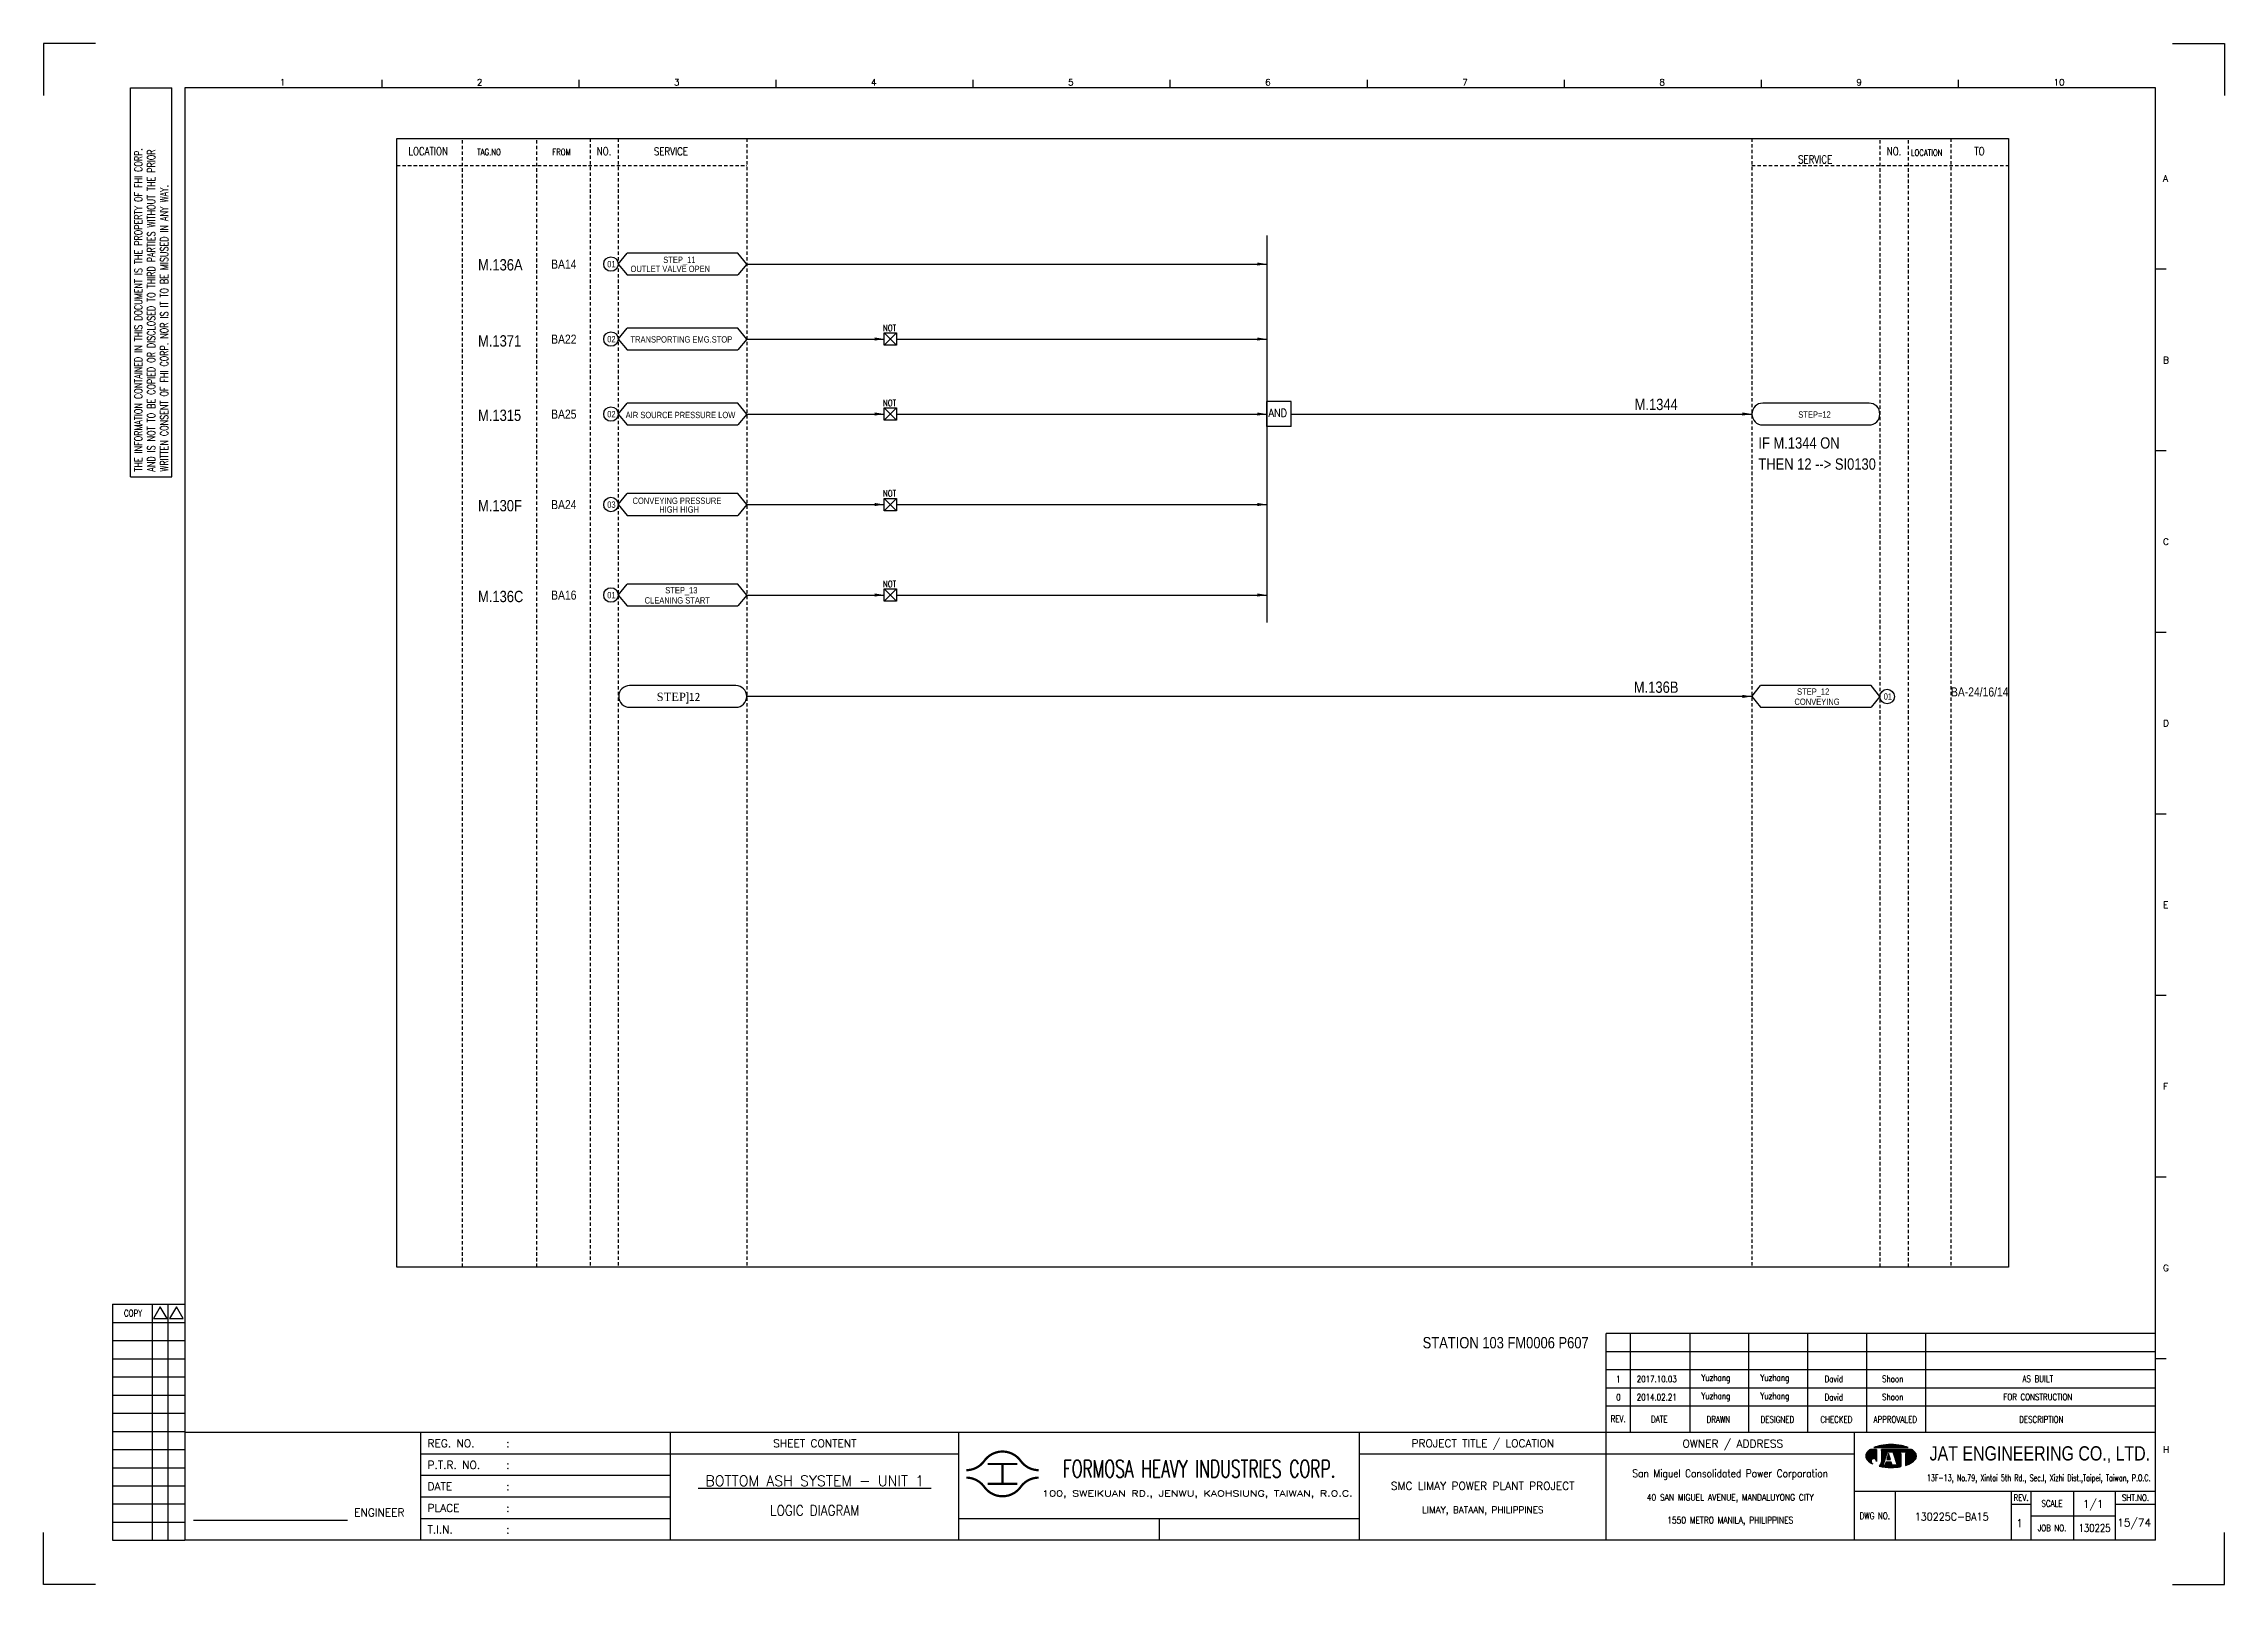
# Model space of a CAD drawing. Extents: x 1798 to 2764, y 430 to 1112.
import ezdxf
from ezdxf.enums import TextEntityAlignment as Align

# ---------------------------------------------------------------- set-up
doc = ezdxf.new("R2010")
doc.units = 0
doc.header["$MEASUREMENT"] = 0
doc.linetypes.add('HIDDEN', pattern=[4, 1.5, -1, 1.5])
doc.layers.get('0').update_dxf_attribs({"linetype": 'CONTINUOUS'})
doc.layers.get('DEFPOINTS').update_dxf_attribs({"linetype": 'CONTINUOUS'})
for name, color, linetype in [('B_DIM', 7, 'CONTINUOUS'), ('CON', 4, 'CONTINUOUS'), ('DCS', 7, 'CONTINUOUS'), ('DIM', 3, 'CONTINUOUS'), ('HID', 2, 'HIDDEN'), ('T', 2, 'CONTINUOUS'), ('TEXT', 7, 'CONTINUOUS'), ('圖框CON', 4, 'CONTINUOUS'), ('圖框DIM', 3, 'CONTINUOUS'), ('框線', 6, 'CONTINUOUS')]:
    doc.layers.add(name, color=color, linetype=linetype)
doc.styles.add('AEH', font='simplex', dxfattribs={"width": 0.8, "bigfont": 'ae'})
doc.styles.add('DAYUKP', font='complex', dxfattribs={"bigfont": 'DAYUKP.SHX'})
doc.styles.add('E2', font='simplex.shx', dxfattribs={"height": 2})
doc.styles.add('E3', font='simplex.shx', dxfattribs={"height": 3})
doc.styles.add('E4', font='simplex.shx', dxfattribs={"height": 4})
doc.styles.add('ROMANS', font='romans', dxfattribs={"width": 0.8})
doc.styles.add('style3', font='ARIALN.TTF')
doc.styles.add('WMF-Arial0', font='arial.ttf')

msp = doc.modelspace()

# ---------------------------------------------------------------- texts
at = {"layer": 'CON', "style": 'ROMANS', "width": 0.8}
for s, p in [('LOCATION', (1968.33, 1064.44)), ('NO.', (2046.22, 1064.44)), ('SERVICE', (2075.87, 1064.37)), ('SERVICE', (2582.69, 1060.81)), ('NO.', (2617.65, 1064.44)), ('TO', (2655.45, 1064.44))]:
    msp.add_text(s, height=3.5, dxfattribs=at).set_placement(p, align=Align.MIDDLE)
at = {"layer": 'CON', "style": 'ROMANS'}
for s, height, width, p in [('TAG.NO', 2.8, 0.8, (1990.06, 1061.79)), ('FROM', 2.8, 0.8, (2023.32, 1061.79)), ('LOCATION', 2.8, 0.8, (2625.08, 1061.54)), ('NOT', 2.8, 0.8, (2169.83, 983.94)), ('NOT', 2.8, 0.8, (2169.83, 950.74)), ('AND', 3.5, 0.9, (2340.56, 945.73)), ('NOT', 2.8, 0.8, (2169.83, 910.67)), ('NOT', 2.8, 0.8, (2169.83, 870.6))]:
    msp.add_text(s, height=height, dxfattribs=dict(at, width=width)).set_placement(p, align=Align.BOTTOM_LEFT)
at = {"layer": 'CON', "style": 'style3'}
for s, p in [('BA14', (2022.81, 1014.42)), ('BA22', (2022.81, 981.21)), ('BA25', (2022.81, 948)), ('BA24', (2022.81, 907.93)), ('BA16', (2022.81, 867.86))]:
    msp.add_text(s, height=4, dxfattribs=at).set_placement(p, align=Align.MIDDLE_LEFT)
for s, p in [('01', (2047.64, 1012.19)), ('STEP_11', (2072.46, 1014.1)), ('OUTLET VALVE OPEN', (2057.96, 1010.09)), ('02', (2047.64, 978.98)), ('TRANSPORTING EMG.STOP', (2057.96, 978.85)), ('02', (2047.64, 945.77)), ('AIR SOURCE PRESSURE LOW', (2055.82, 945.39)), ('STEP=12', (2575.21, 945.58)), ('03', (2047.64, 905.7)), ('CONVEYING PRESSURE ', (2058.87, 907.42)), ('HIGH HIGH', (2070.7, 903.54)), ('STEP_13', (2073.34, 867.78)), ('01', (2047.64, 865.63)), (' CLEANING START', (2063.28, 863.3)), ('CONVEYING', (2573.51, 818.41)), ('STEP_12', (2574.67, 822.89)), ('01', (2613.04, 820.74))]:
    msp.add_text(s, height=2.8, dxfattribs=at).set_placement(p, align=Align.BOTTOM_LEFT)
msp.add_text('BA-24/16/14', height=4, dxfattribs=at).set_placement((2642.85, 822.99))
at = {"layer": 'CON', "insert": (2069.54, 824.65), "char_height": 3.675, "width": 27.16, "attachment_point": 1, "style": 'style3'}
msp.add_mtext('{\\f@Batang|b0|i0|c0|p18;STEP\\fUniversalMath1 BT|b0|i0|c2|p16;]\\f細明體|b0|i0|c136|p49;12}', dxfattribs=at)
at = {"layer": 'DCS', "linetype": 'ByBlock', "style": 'style3'}
for s, p in [('M.136A', (1990.43, 1011.63)), ('M.1371', (1990.43, 977.94)), ('M.1315', (1990.43, 944.99)), ('M.1344', (2502.73, 949.81)), ('IF M.1344 ON', (2557.54, 932.73)), ('THEN 12 --> SI0130', (2557.54, 923.4)), ('M.130F', (1990.43, 904.98)), ('M.136C', (1990.43, 864.76)), ('M.136B', (2502.38, 824.6)), ('STATION 103 FM0006 P607', (2408.84, 534.33))]:
    msp.add_text(s, height=5, dxfattribs=at).set_placement(p)
at = {"layer": 'T', "style": 'AEH', "width": 0.8}
for s, height, p in [('1', 2.87, (2495.52, 520.71)), ('2017.10.03', 2.871, (2512.52, 520.74)), ('Yuzhang', 2.871, (2538.72, 520.83)), ('Yuzhang', 2.871, (2564.83, 520.83)), ('David', 2.871, (2590.95, 520.83)), ('Shoon', 2.871, (2617.06, 520.83)), ('AS BUILT', 2.871, (2681.33, 520.83)), ('0', 2.87, (2495.52, 512.67)), ('2014.02.21', 2.871, (2512.52, 512.7)), ('Yuzhang', 2.871, (2538.72, 512.79)), ('Yuzhang', 2.871, (2564.83, 512.79)), ('David', 2.871, (2590.95, 512.79)), ('Shoon', 2.871, (2617.06, 512.79)), ('FOR CONSTRUCTION', 2.8714, (2681.33, 512.79))]:
    msp.add_text(s, height=height, dxfattribs=at).set_placement(p, align=Align.MIDDLE)
at = {"layer": 'TEXT', "color": 2, "style": 'E3', "width": 0.8}
msp.add_text('130225', height=3.446, dxfattribs=at).set_placement((2706.46, 454.76), align=Align.MIDDLE_CENTER)

# ---------------------------------------------------------------- blocks, each defined once
blk = doc.blocks.new('LEADER')
at = {"layer": 'CON'}
blk.add_solid([(0.85, -0.57), (0.85, -1.57), (3.85, -1.07)], dxfattribs=at)
blk = doc.blocks.new('1880-TITLE_BLK')
at = {"layer": 'TEXT', "color": 2, "linetype": 'Continuous', "style": 'E3'}
for tag, p in [('DWG_NO', (736.41, 26.44)), ('REV', (762.59, 23.97)), ('SCALE', (790.95, 31.17)), ('SHT_NO', (806.74, 23.97))]:
    blk.add_attdef(tag, text='', height=3, dxfattribs=at).set_placement(p, align=Align.MIDDLE)
at = {"layer": 'TEXT', "linetype": 'Continuous', "style": 'E2', "width": 0.6}
for tag, p in [('REV_DATE', (418.65, 19.76)), ('APPR_DATE', (492.93, 19.76))]:
    blk.add_attdef(tag, text='', height=2, dxfattribs=at).set_placement(p, align=Align.MIDDLE_LEFT)
blk = doc.blocks.new('Sht_Cont_T3')
at = {"layer": 'TEXT', "color": 3, "linetype": 'Continuous', "style": 'E4'}
for tag, p in [('$SHT_CONT_L1$', (55.63, 24.91)), ('$SHT_CONT_L2$', (55.63, 16.61)), ('$SHT_CONT_L3$', (55.63, 8.3))]:
    blk.add_attdef(tag, text='', height=4, dxfattribs=at).set_placement(p, align=Align.MIDDLE)
blk = doc.blocks.new('1')
at = {"ltscale": 500, "const_width": 0.99}
blk.add_lwpolyline([(1686.83, 57.65, -0.241531), (1678.79, 61.78, 0.512989), (1662.7, 61.78, -0.241531), (1654.66, 57.65, -0.241531)], format="xyb", dxfattribs=at)
for points in [[(1664.14, 60.4), (1677.35, 60.4)], [(1670.74, 60.4), (1670.74, 51.6)], [(1664.14, 51.6), (1677.35, 51.6)]]:
    blk.add_lwpolyline(points, dxfattribs=at)
at = {"const_width": 0.99}
blk.add_lwpolyline([(1686.83, 54.35, 0.241531), (1678.79, 50.22, -0.512989), (1662.7, 50.22, 0.241531), (1654.66, 54.35, 0.241531)], format="xyb", dxfattribs=at)
at = {"layer": 'B_DIM'}
for p, q in [((2181.53, 118.11), (1938.08, 118.11)), ((1938.08, 74.29), (1938.08, 118.11)), ((1948.92, 74.29), (1948.92, 118.11)), ((1975.28, 74.29), (1975.28, 118.11)), ((2001.39, 74.29), (2001.39, 118.11)), ((2027.5, 74.29), (2027.5, 118.11)), ((2053.62, 74.29), (2053.62, 118.11)), ((2079.73, 74.29), (2079.73, 118.11)), ((2181.53, 110.07), (1938.08, 110.07)), ((1938.08, 77.93), (1938.08, 104.33)), ((2181.53, 102.03), (1938.08, 102.03)), ((2181.53, 93.99), (1938.08, 93.99)), ((2181.53, 85.95), (1938.08, 85.95))]:
    blk.add_line(p, q, dxfattribs=at)
at = {"layer": 'CON'}
for points in [[(1523.67, 26.6), (1523.67, 74.29)], [(1651.45, 26.6), (1651.45, 74.29)]]:
    blk.add_lwpolyline(points, dxfattribs=at)
at = {"layer": 'CON', "ltscale": 500}
for points in [[(1523.67, 64.75), (1413.11, 64.75)], [(1651.45, 64.75), (1523.67, 64.75)], [(1523.67, 55.22), (1413.11, 55.22)], [(1523.67, 45.69), (1413.11, 45.69)], [(1523.67, 36.15), (1413.11, 36.15)]]:
    blk.add_lwpolyline(points, dxfattribs=at)
at = {"layer": 'DEFPOINTS'}
for points in [[(1268.99, 689.33), (1246.02, 689.33), (1246.02, 666.36)], [(2189, 689.33), (2211.97, 689.33), (2211.97, 666.36)], [(1268.99, 7.08), (1246.02, 7.08), (1246.02, 30.05)], [(2189, 7.08), (2211.97, 7.08), (2211.97, 30.05)]]:
    blk.add_lwpolyline(points, dxfattribs=at)
at = {"layer": 'DIM'}
for p, q in [((1276.46, 131.12), (1276.46, 26.6)), ((1276.46, 131.12), (1308.62, 131.12)), ((1294.26, 26.6), (1294.26, 131.12)), ((1301.15, 26.6), (1301.15, 131.12)), ((1276.46, 123.08), (1308.62, 123.08)), ((1276.46, 115.04), (1308.62, 115.04)), ((1276.46, 107), (1308.62, 107)), ((1276.46, 98.96), (1308.62, 98.96)), ((1276.46, 90.92), (1308.62, 90.92)), ((1276.46, 82.88), (1308.62, 82.88)), ((1276.46, 74.84), (1308.62, 74.84)), ((1276.46, 66.8), (1308.62, 66.8)), ((1276.46, 58.76), (1308.62, 58.76)), ((1276.46, 50.72), (1308.62, 50.72)), ((1276.46, 42.68), (1308.62, 42.68)), ((1276.46, 34.64), (1308.62, 34.64)), ((1276.46, 26.6), (1308.62, 26.6))]:
    blk.add_line(p, q, dxfattribs=at)
for points in [[(1297.7, 129.98), (1294.72, 124.81), (1300.69, 124.81)], [(1304.83, 129.98), (1301.84, 124.81), (1307.81, 124.81)]]:
    blk.add_lwpolyline(points, close=True, dxfattribs=at)
at = {"layer": 'T', "lineweight": -3}
for p, q in [((2056.73, 67.67), (2071.93, 67.67)), ((2057.91, 66.87), (2055.21, 66.87)), ((2057.91, 66.87), (2057.91, 61.52)), ((2073.45, 66.87), (2060.05, 66.87)), ((2060.05, 66.33), (2060.05, 66.87)), ((2060.05, 66.87), (2060.05, 61.23)), ((2061.8, 63.05), (2060.05, 61.24)), ((2060.85, 59.91), (2062.72, 65.8)), ((2061.65, 59.91), (2060.85, 59.91)), ((2062.08, 61.25), (2061.65, 59.91)), ((2064.44, 61.25), (2062.08, 61.25)), ((2063.26, 65), (2062.41, 62.32)), ((2062.41, 62.32), (2064.1, 62.32)), ((2062.72, 65.8), (2065.13, 65.8)), ((2064.1, 62.32), (2063.26, 65)), ((2063.79, 65.8), (2065.13, 65.8)), ((2064.86, 59.91), (2064.44, 61.25)), ((2067, 59.91), (2064.86, 59.91)), ((2065.13, 65.8), (2067, 59.91)), ((2066.74, 65.8), (2072.62, 65.8)), ((2066.74, 65), (2066.74, 65.8)), ((2068.61, 65), (2066.74, 65)), ((2068.61, 65), (2068.61, 59.21)), ((2072.62, 65), (2070.75, 65)), ((2070.75, 65), (2070.75, 59.74)), ((2072.62, 65.8), (2072.62, 65))]:
    blk.add_line(p, q, dxfattribs=at)
at = {"layer": 'T', "color": 0, "lineweight": -3}
for p, q in [((2056.94, 67.67), (2057.09, 67.82)), ((2057.16, 67.67), (2057.44, 67.95)), ((2057.39, 67.67), (2057.78, 68.07)), ((2057.61, 67.67), (2058.11, 68.18)), ((2057.83, 67.67), (2058.43, 68.27)), ((2058.05, 67.67), (2058.73, 68.35)), ((2058.27, 67.67), (2059.03, 68.43)), ((2058.49, 67.67), (2059.32, 68.49)), ((2058.72, 67.67), (2059.6, 68.55)), ((2058.94, 67.67), (2059.87, 68.6)), ((2059.16, 67.67), (2060.14, 68.65)), ((2059.38, 67.67), (2060.41, 68.7)), ((2059.6, 67.67), (2060.67, 68.74)), ((2059.82, 67.67), (2060.93, 68.77)), ((2060.05, 67.67), (2061.18, 68.81)), ((2060.27, 67.67), (2061.44, 68.84)), ((2060.49, 67.67), (2061.69, 68.87)), ((2060.71, 67.67), (2061.93, 68.89)), ((2060.93, 67.67), (2062.18, 68.91)), ((2061.15, 67.67), (2062.42, 68.93)), ((2061.38, 67.67), (2062.66, 68.95)), ((2061.6, 67.67), (2062.89, 68.97)), ((2061.82, 67.67), (2063.13, 68.98)), ((2062.04, 67.67), (2063.36, 68.99)), ((2062.26, 67.67), (2063.59, 69)), ((2062.48, 67.67), (2063.82, 69)), ((2062.71, 67.67), (2064.04, 69.01)), ((2062.93, 67.67), (2064.27, 69.01)), ((2063.15, 67.67), (2064.49, 69.01)), ((2063.37, 67.67), (2064.71, 69.01)), ((2063.59, 67.67), (2064.92, 69)), ((2063.81, 67.67), (2065.14, 69)), ((2064.04, 67.67), (2065.35, 68.99)), ((2064.26, 67.67), (2065.56, 68.98)), ((2064.48, 67.67), (2065.78, 68.97)), ((2064.7, 67.67), (2065.98, 68.95)), ((2064.92, 67.67), (2066.19, 68.94)), ((2065.14, 67.67), (2066.4, 68.92)), ((2065.37, 67.67), (2066.6, 68.9)), ((2065.59, 67.67), (2066.8, 68.88)), ((2065.81, 67.67), (2067, 68.86)), ((2066.03, 67.67), (2067.2, 68.84)), ((2066.25, 67.67), (2067.4, 68.82)), ((2066.47, 67.67), (2067.6, 68.79)), ((2066.7, 67.67), (2067.79, 68.77)), ((2066.92, 67.67), (2067.98, 68.74)), ((2067.14, 67.67), (2068.18, 68.71)), ((2067.36, 67.67), (2068.37, 68.68)), ((2067.58, 67.67), (2068.56, 68.64)), ((2067.81, 67.67), (2068.75, 68.61)), ((2068.03, 67.67), (2068.93, 68.58)), ((2068.25, 67.67), (2069.12, 68.54)), ((2068.47, 67.67), (2069.3, 68.5)), ((2068.69, 67.67), (2069.48, 68.46)), ((2068.91, 67.67), (2069.66, 68.42)), ((2069.14, 67.67), (2069.84, 68.37)), ((2069.36, 67.67), (2070.01, 68.33)), ((2069.58, 67.67), (2070.19, 68.28)), ((2069.8, 67.67), (2070.36, 68.23)), ((2070.02, 67.67), (2070.53, 68.18)), ((2070.24, 67.67), (2070.7, 68.13)), ((2070.47, 67.67), (2070.87, 68.07)), ((2070.69, 67.67), (2071.03, 68.02)), ((2070.91, 67.67), (2071.2, 67.96)), ((2071.13, 67.67), (2071.36, 67.9)), ((2071.35, 67.67), (2071.52, 67.84)), ((2071.57, 67.67), (2071.68, 67.77)), ((2071.8, 67.67), (2071.83, 67.71)), ((2053.09, 63.82), (2056.14, 66.87)), ((2053.09, 64.04), (2055.92, 66.87)), ((2053.11, 63.62), (2056.36, 66.87)), ((2053.12, 64.29), (2055.7, 66.87)), ((2053.14, 63.43), (2056.58, 66.87)), ((2053.18, 63.25), (2056.8, 66.87)), ((2053.18, 64.57), (2055.47, 66.87)), ((2053.24, 63.08), (2057.03, 66.87)), ((2053.29, 64.91), (2055.25, 66.87)), ((2053.3, 62.92), (2057.25, 66.87)), ((2053.37, 62.77), (2057.47, 66.87)), ((2053.45, 62.63), (2057.69, 66.87)), ((2053.54, 62.5), (2057.91, 66.86)), ((2053.61, 65.45), (2054.47, 66.31)), ((2053.64, 62.37), (2057.91, 66.64)), ((2053.74, 62.25), (2057.91, 66.42)), ((2053.84, 62.14), (2057.91, 66.2)), ((2053.95, 62.02), (2057.91, 65.98)), ((2054.07, 61.91), (2057.91, 65.75)), ((2054.18, 61.8), (2057.91, 65.53)), ((2054.29, 61.7), (2057.91, 65.31)), ((2054.41, 61.59), (2057.91, 65.09)), ((2054.53, 61.49), (2057.91, 64.87)), ((2054.65, 61.39), (2057.91, 64.65)), ((2054.78, 61.29), (2055.59, 62.11)), ((2054.9, 61.2), (2055.48, 61.77)), ((2055.03, 61.11), (2055.46, 61.53)), ((2055.16, 61.01), (2055.47, 61.33)), ((2055.3, 60.93), (2055.52, 61.15)), ((2055.43, 60.84), (2055.59, 60.99)), ((2055.57, 60.76), (2055.67, 60.85)), ((2055.71, 60.67), (2055.76, 60.73)), ((2055.85, 60.59), (2055.88, 60.62)), ((2056, 60.52), (2056, 60.52)), ((2056.12, 62.63), (2057.91, 64.42)), ((2056.14, 60.44), (2056.14, 60.44)), ((2056.46, 62.75), (2057.91, 64.2)), ((2056.7, 62.77), (2057.91, 63.98)), ((2056.9, 62.75), (2057.91, 63.76)), ((2057.08, 62.71), (2057.91, 63.54)), ((2057.23, 62.64), (2057.91, 63.32)), ((2057.37, 62.56), (2057.91, 63.09)), ((2057.5, 62.46), (2057.91, 62.87)), ((2057.61, 62.35), (2057.91, 62.65)), ((2057.7, 62.23), (2057.91, 62.43)), ((2057.79, 62.09), (2057.91, 62.21)), ((2057.85, 61.93), (2057.91, 61.99)), ((2057.89, 61.75), (2057.91, 61.76)), ((2057.91, 61.54), (2057.91, 61.55)), ((2059.09, 59.4), (2061.43, 61.74)), ((2059.28, 59.36), (2061.33, 61.42)), ((2059.46, 59.32), (2061.23, 61.09)), ((2059.64, 59.29), (2061.12, 60.77)), ((2059.83, 59.25), (2061.02, 60.44)), ((2059.86, 60.39), (2061.54, 62.07)), ((2059.98, 60.73), (2061.64, 62.39)), ((2060.02, 59.22), (2060.92, 60.12)), ((2060.03, 61), (2061.74, 62.72)), ((2060.05, 63.24), (2063.68, 66.87)), ((2060.05, 63.46), (2063.46, 66.87)), ((2060.05, 63.68), (2063.23, 66.87)), ((2060.05, 63.9), (2063.01, 66.87)), ((2060.05, 64.13), (2062.79, 66.87)), ((2060.05, 64.35), (2062.57, 66.87)), ((2060.05, 64.57), (2062.35, 66.87)), ((2060.05, 64.79), (2062.13, 66.87)), ((2060.05, 65.01), (2061.9, 66.87)), ((2060.05, 65.23), (2061.68, 66.87)), ((2060.05, 65.46), (2061.46, 66.87)), ((2060.05, 66.12), (2060.79, 66.87)), ((2060.05, 66.34), (2060.57, 66.87)), ((2060.05, 66.56), (2060.35, 66.87)), ((2060.05, 66.79), (2060.13, 66.87)), ((2060.05, 65.68), (2061.24, 66.87)), ((2060.05, 65.9), (2061.02, 66.87)), ((2060.05, 63.02), (2062.67, 65.64)), ((2060.05, 62.8), (2062.57, 65.32)), ((2060.05, 62.57), (2062.47, 64.99)), ((2060.05, 62.35), (2062.36, 64.67)), ((2060.05, 62.13), (2062.26, 64.34)), ((2060.05, 61.91), (2062.16, 64.02)), ((2060.05, 61.69), (2062.05, 63.69)), ((2060.05, 61.46), (2061.95, 63.37)), ((2060.05, 61.24), (2060.05, 61.24)), ((2060.21, 59.19), (2060.93, 59.91)), ((2060.4, 59.16), (2061.15, 59.91)), ((2060.59, 59.13), (2061.38, 59.91)), ((2060.78, 59.1), (2061.6, 59.91)), ((2060.98, 59.07), (2063.16, 61.25)), ((2061.17, 59.04), (2063.38, 61.25)), ((2061.37, 59.02), (2063.6, 61.25)), ((2061.57, 59), (2063.82, 61.25)), ((2061.68, 59.99), (2062.94, 61.25)), ((2061.77, 58.97), (2064.04, 61.25)), ((2061.78, 60.32), (2062.71, 61.25)), ((2061.88, 60.64), (2062.49, 61.25)), ((2061.97, 58.95), (2064.27, 61.25)), ((2061.99, 60.96), (2062.27, 61.25)), ((2062.17, 58.94), (2064.45, 61.21)), ((2062.38, 58.92), (2064.51, 61.05)), ((2062.45, 62.32), (2063.71, 63.57)), ((2062.5, 62.58), (2063.65, 63.74)), ((2062.58, 58.9), (2064.56, 60.88)), ((2062.6, 62.91), (2063.6, 63.91)), ((2062.68, 62.32), (2063.76, 63.4)), ((2062.7, 63.23), (2063.55, 64.08)), ((2062.79, 58.89), (2064.61, 60.71)), ((2062.8, 63.56), (2063.49, 64.25)), ((2062.83, 65.8), (2063.9, 66.87)), ((2062.9, 62.32), (2063.81, 63.24)), ((2062.91, 63.88), (2063.44, 64.42)), ((2063, 58.88), (2064.67, 60.54)), ((2063.01, 64.2), (2063.39, 64.58)), ((2063.05, 65.8), (2064.12, 66.87)), ((2063.11, 64.53), (2063.33, 64.75)), ((2063.12, 62.32), (2063.87, 63.07)), ((2063.21, 64.85), (2063.28, 64.92)), ((2063.21, 58.87), (2064.72, 60.37)), ((2063.27, 65.8), (2064.34, 66.87)), ((2063.34, 62.32), (2063.92, 62.9)), ((2063.43, 58.86), (2064.77, 60.2)), ((2063.49, 65.8), (2064.56, 66.87)), ((2063.56, 62.32), (2063.97, 62.73)), ((2063.64, 58.85), (2064.82, 60.03)), ((2063.72, 65.8), (2064.79, 66.87)), ((2063.78, 62.32), (2064.03, 62.56)), ((2063.86, 58.85), (2064.92, 59.91)), ((2063.94, 65.8), (2065.01, 66.87)), ((2064.01, 62.32), (2064.08, 62.39)), ((2064.08, 58.84), (2065.15, 59.91)), ((2064.16, 65.8), (2065.23, 66.87)), ((2064.3, 58.84), (2065.37, 59.91)), ((2064.38, 65.8), (2065.45, 66.87)), ((2064.52, 58.84), (2065.59, 59.91)), ((2064.6, 65.8), (2065.67, 66.87)), ((2064.74, 58.85), (2065.81, 59.91)), ((2064.82, 65.8), (2065.89, 66.87)), ((2064.97, 58.85), (2066.03, 59.91)), ((2065.05, 65.8), (2066.12, 66.87)), ((2065.16, 65.69), (2066.34, 66.87)), ((2065.2, 58.86), (2066.25, 59.91)), ((2065.22, 65.53), (2066.56, 66.87)), ((2065.27, 65.36), (2066.78, 66.87)), ((2065.32, 65.19), (2067, 66.87)), ((2065.38, 65.02), (2067.22, 66.87)), ((2065.43, 64.85), (2067.45, 66.87)), ((2065.43, 58.87), (2066.48, 59.91)), ((2065.48, 64.69), (2067.67, 66.87)), ((2065.54, 64.52), (2066.74, 65.71)), ((2065.59, 64.35), (2066.74, 65.49)), ((2065.65, 64.18), (2066.74, 65.27)), ((2065.66, 58.88), (2066.7, 59.91)), ((2065.7, 64.01), (2066.74, 65.05)), ((2065.75, 63.84), (2066.9, 65)), ((2065.81, 63.68), (2067.12, 65)), ((2065.86, 63.51), (2067.35, 65)), ((2065.9, 58.89), (2066.92, 59.91)), ((2065.91, 63.34), (2067.57, 65)), ((2065.97, 63.17), (2067.79, 65)), ((2066.02, 63), (2068.01, 65)), ((2066.07, 62.84), (2068.23, 65)), ((2066.13, 62.67), (2068.46, 65)), ((2066.14, 58.91), (2068.61, 61.38)), ((2066.18, 62.5), (2068.61, 64.93)), ((2066.23, 62.33), (2068.61, 64.71)), ((2066.29, 62.16), (2068.61, 64.48)), ((2066.34, 61.99), (2068.61, 64.26)), ((2066.38, 58.93), (2068.61, 61.16)), ((2066.39, 61.83), (2068.61, 64.04)), ((2066.45, 61.66), (2068.61, 63.82)), ((2066.5, 61.49), (2068.61, 63.6)), ((2066.56, 61.32), (2068.61, 63.38)), ((2066.61, 61.15), (2068.61, 63.15)), ((2066.62, 58.95), (2068.61, 60.94)), ((2066.66, 60.99), (2068.61, 62.93)), ((2066.72, 60.82), (2068.61, 62.71)), ((2066.77, 60.65), (2068.61, 62.49)), ((2066.82, 65.8), (2067.89, 66.87)), ((2066.82, 60.48), (2068.61, 62.27)), ((2066.87, 58.97), (2068.61, 60.72)), ((2066.88, 60.31), (2068.61, 62.05)), ((2066.93, 60.14), (2068.61, 61.82)), ((2066.98, 59.98), (2068.61, 61.6)), ((2067.04, 65.8), (2068.11, 66.87)), ((2067.11, 59), (2068.61, 60.49)), ((2067.26, 65.8), (2068.33, 66.87)), ((2067.37, 59.03), (2068.61, 60.27)), ((2067.48, 65.8), (2068.55, 66.87)), ((2067.62, 59.06), (2068.61, 60.05)), ((2067.71, 65.8), (2068.78, 66.87)), ((2067.88, 59.1), (2068.61, 59.83)), ((2067.93, 65.8), (2069, 66.87)), ((2068.14, 59.14), (2068.61, 59.61)), ((2068.15, 65.8), (2069.22, 66.87)), ((2068.37, 65.8), (2069.44, 66.87)), ((2068.4, 59.18), (2068.61, 59.38)), ((2068.59, 65.8), (2069.66, 66.87)), ((2068.81, 65.8), (2069.88, 66.87)), ((2069.04, 65.8), (2070.11, 66.87)), ((2069.26, 65.8), (2070.33, 66.87)), ((2069.48, 65.8), (2070.55, 66.87)), ((2069.7, 65.8), (2070.77, 66.87)), ((2069.92, 65.8), (2070.99, 66.87)), ((2070.14, 65.8), (2071.21, 66.87)), ((2070.37, 65.8), (2071.44, 66.87)), ((2070.59, 65.8), (2071.66, 66.87)), ((2070.75, 63.08), (2074.07, 66.4)), ((2070.75, 62.86), (2074.19, 66.3)), ((2070.75, 62.63), (2074.31, 66.2)), ((2070.75, 62.41), (2074.43, 66.09)), ((2070.75, 62.19), (2074.54, 65.98)), ((2070.75, 61.97), (2074.66, 65.87)), ((2070.75, 61.75), (2074.77, 65.76)), ((2070.75, 61.53), (2074.87, 65.65)), ((2070.75, 61.3), (2074.98, 65.53)), ((2070.75, 61.08), (2075.08, 65.41)), ((2070.75, 60.86), (2075.17, 65.28)), ((2070.75, 60.64), (2075.25, 65.14)), ((2070.75, 63.96), (2071.78, 65)), ((2070.75, 63.74), (2072, 65)), ((2070.75, 63.52), (2072.22, 65)), ((2070.75, 63.3), (2072.45, 65)), ((2070.75, 64.41), (2071.34, 65)), ((2070.75, 64.19), (2071.56, 65)), ((2070.75, 64.85), (2070.89, 65)), ((2070.75, 64.63), (2071.12, 65)), ((2070.75, 60.42), (2075.33, 64.99)), ((2070.75, 60.2), (2075.39, 64.84)), ((2070.75, 59.97), (2075.45, 64.67)), ((2070.75, 59.75), (2075.5, 64.5)), ((2070.81, 65.8), (2071.88, 66.87)), ((2071.03, 65.8), (2072.1, 66.87)), ((2071.07, 59.85), (2075.53, 64.32)), ((2071.25, 65.8), (2072.32, 66.87)), ((2071.42, 59.97), (2075.56, 64.12)), ((2071.47, 65.8), (2072.54, 66.87)), ((2071.7, 65.8), (2072.77, 66.87)), ((2071.78, 60.12), (2075.57, 63.9)), ((2071.92, 65.8), (2072.99, 66.87)), ((2072.14, 65.8), (2073.21, 66.87)), ((2072.17, 60.28), (2075.55, 63.67)), ((2072.36, 65.8), (2073.43, 66.87)), ((2072.58, 65.8), (2073.57, 66.78)), ((2072.59, 60.48), (2075.51, 63.4)), ((2072.62, 65.62), (2073.7, 66.69)), ((2072.62, 65.39), (2073.83, 66.6)), ((2072.62, 65.17), (2073.95, 66.5)), ((2073.08, 60.75), (2075.42, 63.1)), ((2073.74, 61.19), (2075.24, 62.69))]:
    blk.add_line(p, q, dxfattribs=at)
at = {"layer": 'T', "lineweight": -3}
for centre, major_axis, start_param, end_param in [((2062.5, 54), (-10.49, 10.49), 5.683021, 5.897183), ((2064.33, 44.23), (-17.52, 17.52), 5.497787, 5.683021), ((2064.33, 44.23), (17.52, 17.52), 0.600164, 0.785398), ((2066.16, 54), (10.49, 10.49), 0.386002, 0.600164), ((2055.58, 63.92), (1.76, 1.76), 1.614811, 2.356194), ((2055.58, 63.92), (-1.76, 1.76), 0.785398, 1.526782), ((2059.72, 60.14), (-5.73, 5.73), 6.088179, 6.3272), ((2059.72, 67.71), (5.73, 5.73), 3.097578, 3.478972), ((2056.68, 61.54), (-0.868, 0.868), 3.906164, 8.245601), ((2057.88, 61.28), (1.53, 1.53), 4.470635, 5.546585), ((2064.33, 83.62), (17.52, 17.52), 3.710226, 3.926991), ((2064.33, 83.62), (17.52, 17.52), 3.926991, 4.100643), ((2066.16, 73.85), (-10.49, 10.49), 2.670765, 2.781027), ((2068.93, 67.71), (-5.73, 5.73), 2.781027, 3.185607), ((2068.93, 60.14), (-5.73, 5.73), 4.668374, 4.907395), ((2073.07, 63.92), (-1.76, 1.76), 3.926991, 4.668374), ((2073.07, 63.92), (1.76, 1.76), 4.756403, 5.497787)]:
    blk.add_ellipse(centre, major_axis=major_axis, ratio=1, start_param=start_param, end_param=end_param, dxfattribs=at)
at = {"layer": '圖框CON'}
for p, q in [((1284.5, 669.81), (1302.87, 669.81)), ((1284.5, 497.52), (1284.5, 669.81)), ((1302.87, 497.52), (1302.87, 669.81)), ((1395.91, 669.85), (1395.91, 673.29)), ((1483.2, 669.85), (1483.2, 673.29)), ((1570.49, 669.85), (1570.49, 673.29)), ((1657.78, 669.85), (1657.78, 673.29)), ((1745.08, 669.85), (1745.08, 673.29)), ((1832.37, 669.85), (1832.37, 673.29)), ((1919.66, 669.85), (1919.66, 673.29)), ((2006.95, 669.85), (2006.95, 673.29)), ((2094.24, 669.85), (2094.24, 673.29)), ((2186.14, 589.41), (2181.53, 589.41)), ((2186.14, 509.01), (2181.53, 509.01)), ((1284.5, 497.52), (1302.87, 497.52)), ((2186.14, 428.61), (2181.53, 428.61)), ((2186.14, 348.2), (2181.53, 348.2)), ((2186.14, 267.8), (2181.53, 267.8)), ((2186.14, 187.4), (2181.53, 187.4)), ((2186.14, 107), (2181.53, 107)), ((2048.1, 48.3), (2181.53, 48.3)), ((2066.14, 48.3), (2066.14, 26.6)), ((2117.55, 48.3), (2117.55, 26.6)), ((2117.55, 42.62), (2126.28, 42.62)), ((2126.28, 48.3), (2126.28, 26.6)), ((2145.25, 26.6), (2145.25, 48.3)), ((2163.72, 26.6), (2163.72, 48.3)), ((2163.72, 42.62), (2181.53, 42.62)), ((1740.17, 36.15), (1740.17, 26.6)), ((2126.28, 37.45), (2163.72, 37.45))]:
    blk.add_line(p, q, dxfattribs=at)
for points in [[(1413.11, 26.6), (1413.11, 74.29)], [(1828.89, 26.6), (1828.89, 74.29)], [(1938.08, 26.6), (1938.08, 74.29)], [(2048.1, 26.6), (2048.1, 74.29)], [(2048.1, 64.75), (1828.89, 64.75)], [(1828.89, 36.15), (1802.67, 36.15), (1651.45, 36.15)]]:
    blk.add_lwpolyline(points, dxfattribs=at)
at = {"layer": '圖框DIM'}
blk.add_line((1312.36, 35.55), (1380.65, 35.55), dxfattribs=at)
at = {"layer": '框線'}
for p, q in [((1308.62, 669.81), (1308.62, 26.6)), ((2181.53, 669.81), (1308.62, 669.81)), ((2181.53, 26.6), (2181.53, 669.81)), ((2181.53, 74.29), (1308.62, 74.29)), ((2181.53, 26.6), (1308.62, 26.6))]:
    blk.add_line(p, q, dxfattribs=at)
at = {"style": 'DAYUKP'}
for s, height, p in [('1', 2.87, (1350.64, 670.78)), ('2', 2.87, (1437.93, 670.78)), ('3', 2.87, (1525.22, 670.78)), ('4', 2.87, (1612.51, 670.78)), ('5', 2.87, (1699.8, 670.78)), ('6', 2.87, (1787.1, 670.78)), ('7', 2.87, (1874.39, 670.78)), ('8', 2.87, (1961.68, 670.78)), ('9', 2.87, (2048.97, 670.78)), ('10', 2.871, (2136.26, 670.78))]:
    blk.add_text(s, height=height, dxfattribs=at).set_placement(p)
for s, p in [('A', (2184.79, 629.6)), ('B', (2184.79, 549.2)), ('C', (2184.79, 468.8)), ('D', (2184.79, 388.39)), ('E', (2184.79, 307.99)), ('F', (2184.79, 227.59)), ('G', (2184.79, 147.19)), ('H', (2184.79, 66.79))]:
    blk.add_text(s, height=2.87, dxfattribs=at).set_placement(p, align=Align.MIDDLE_LEFT)
at = {"style": 'WMF-Arial0', "width": 0.8}
blk.add_text('JAT ENGINEERING CO., LTD.', height=6.3172, dxfattribs=at).set_placement((2130.24, 64.55), align=Align.MIDDLE)
at = {"color": 90, "ltscale": 500, "style": 'ROMANS', "width": 0.65}
blk.add_text('FORMOSA HEAVY INDUSTRIES CORP.', height=7.7366, dxfattribs=at).set_placement((1757.9, 58.28), align=Align.MIDDLE)
at = {"color": 2, "ltscale": 500, "style": 'ROMANS', "width": 0.85}
blk.add_text('San Miguel Consolidated Power Corporation', height=3.4457, dxfattribs=at).set_placement((1993.09, 56.23), align=Align.MIDDLE_CENTER)
at = {"color": 2, "ltscale": 500, "style": 'ROMANS'}
for s, height, p in [('SMC LIMAY POWER PLANT PROJECT', 3.4457, (1883.48, 50.7)), ('LIMAY, BATAAN, PHILIPPINES', 2.8714, (1883.48, 40.08))]:
    blk.add_text(s, height=height, dxfattribs=at).set_placement(p, align=Align.MIDDLE_CENTER)
at = {"color": 4, "ltscale": 500, "style": 'ROMANS', "width": 0.85}
for s, p in [('40 SAN MIGUEL AVENUE, MANDALUYONG CITY', (1993.09, 45.61)), ('1550 METRO MANILA, PHILIPPINES', (1993.09, 35.51))]:
    blk.add_text(s, height=2.8714, dxfattribs=at).set_placement(p, align=Align.MIDDLE_CENTER)
at = {"layer": 'B_DIM', "style": 'AEH', "width": 0.8}
for s, height, p in [('REV.', 2.871, (1943.45, 80.37)), ('DATE', 2.871, (1961.68, 80.21)), ('DRAWN', 2.871, (1987.87, 80.12)), ('DESIGNED', 2.871, (2013.98, 80.12)), ('CHECKED', 2.871, (2040.1, 80.12)), ('APPROVALED', 2.871, (2066.21, 80.12)), ('DESCRIPTION', 2.8714, (2130.87, 80.12))]:
    blk.add_text(s, height=height, dxfattribs=at).set_placement(p, align=Align.MIDDLE)
at = {"layer": 'DIM', "style": 'ROMANS', "width": 0.75}
for s, p in [('THE INFORMATION CONTAINED IN THIS DOCUMENT IS THE PROPERTY OF FHI CORP.', (1287.94, 499.82)), ('AND IS NOT TO BE COPIED OR DISCLOSED TO THIRD PARTIES WITHOUT THE PRIOR', (1293.68, 499.82)), ('WRITTEN CONSENT OF FHI CORP. NOR IS IT TO BE MISUSED IN ANY WAY.', (1299.43, 499.82))]:
    blk.add_text(s, height=3.4457, rotation=90, dxfattribs=at).set_placement(p, align=Align.MIDDLE_LEFT)
at = {"layer": 'DIM', "style": 'ROMANS', "width": 0.8}
blk.add_text('COPY', height=2.871, dxfattribs=at).set_placement((1285.64, 127.16), align=Align.MIDDLE)
at = {"layer": 'HID', "ltscale": 500, "style": 'ROMANS'}
for s, height, p in [('REG. NO.', 3.446, (1416.1, 69.52)), (':', 3.45, (1450.9, 69.52)), ('P.T.R. NO.', 3.446, (1416.1, 59.99)), (':', 3.45, (1450.9, 59.99)), ('DATE', 3.446, (1416.1, 50.45)), (':', 3.45, (1450.9, 50.45)), ('PLACE', 3.446, (1416.1, 40.92)), (':', 3.45, (1450.9, 40.92)), ('T.I.N.', 3.446, (1416.1, 31.37)), (':', 3.45, (1450.9, 31.39))]:
    blk.add_text(s, height=height, dxfattribs=at).set_placement(p, align=Align.MIDDLE_LEFT)
for s, p in [('SHEET CONTENT', (1587.56, 69.52)), ('PROJECT TITLE / LOCATION', (1883.48, 69.28)), ('OWNER / ADDRESS', (1994.25, 69.12))]:
    blk.add_text(s, height=3.4457, dxfattribs=at).set_placement(p, align=Align.MIDDLE)
at = {"layer": 'HID', "style": 'ROMANS', "width": 1.216198}
blk.add_text('100, SWEIKUAN RD., JENWU, KAOHSIUNG, TAIWAN, R.O.C.', height=2.5897, dxfattribs=at).set_placement((1688.31, 46.06), (1825.84, 46.06), align=Align.FIT)
at = {"layer": 'HID', "style": 'ROMANS'}
blk.add_text('ENGINEER', height=3.446, dxfattribs=at).set_placement((1394.71, 37.18), align=Align.CENTER)
at = {"layer": 'HID', "color": 7, "style": 'ROMANS', "width": 0.8}
for s, p in [('DWG NO.', (2057.12, 37.45)), ('REV.', (2121.92, 45.46)), ('SCALE', (2135.64, 42.87)), ('SHT.NO.', (2172.62, 45.46)), ('JOB NO.', (2135.64, 32.03))]:
    blk.add_text(s, height=2.871, dxfattribs=at).set_placement(p, align=Align.MIDDLE)
at = {"layer": 'T', "color": 2, "ltscale": 500, "style": 'ROMANS', "width": 0.65}
blk.add_text('13F-13, No.79, Xintai 5th Rd., Sec.I, Xizhi Dist.,Taipei, Taiwan, P.O.C.', height=2.8714, dxfattribs=at).set_placement((2129.74, 52.81), align=Align.CENTER)

# ---------------------------------------------------------------- linework, layer by layer
at = {"layer": 'CON', "color": 6}
for p, q in [((2339.77, 1027.13), (2339.77, 855.77)), ((2052.52, 1014.47), (2056.42, 1019.28)), ((2052.52, 1014.47), (2056.42, 1009.65)), ((2105.55, 1019.28), (2056.42, 1019.28)), ((2109.45, 1014.47), (2105.55, 1019.28)), ((2109.45, 1014.47), (2105.55, 1009.65)), ((2056.42, 1009.65), (2105.55, 1009.65)), ((2052.52, 981.26), (2056.42, 986.07)), ((2105.55, 986.07), (2056.42, 986.07)), ((2109.45, 981.26), (2105.55, 986.07)), ((2052.52, 981.26), (2056.42, 976.44)), ((2056.42, 976.44), (2105.55, 976.44)), ((2109.45, 981.26), (2105.55, 976.44)), ((2175.79, 983.99), (2170.33, 978.53)), ((2170.33, 983.99), (2175.79, 978.53)), ((2170.33, 983.99), (2175.79, 983.99)), ((2170.33, 978.53), (2170.33, 983.99)), ((2175.79, 978.53), (2170.33, 978.53)), ((2175.79, 983.99), (2175.79, 978.53)), ((2052.52, 948.05), (2056.42, 952.87)), ((2052.52, 948.05), (2056.42, 943.23)), ((2105.55, 952.87), (2056.42, 952.87)), ((2109.45, 948.05), (2105.55, 952.87)), ((2109.45, 948.05), (2105.55, 943.23)), ((2170.33, 950.78), (2175.79, 950.78)), ((2170.33, 950.78), (2175.79, 945.32)), ((2175.79, 950.78), (2170.33, 945.32)), ((2170.33, 945.32), (2170.33, 950.78)), ((2175.79, 950.78), (2175.79, 945.32)), ((2350.63, 953.53), (2339.77, 953.53)), ((2339.77, 942.57), (2339.77, 953.53)), ((2350.63, 942.57), (2350.63, 953.53)), ((2606.54, 952.87), (2559.47, 952.87)), ((2056.42, 943.23), (2105.55, 943.23)), ((2175.79, 945.32), (2170.33, 945.32)), ((2350.63, 942.57), (2339.77, 942.57)), ((2559.47, 943.23), (2606.54, 943.23)), ((2052.52, 907.98), (2056.42, 912.8)), ((2105.55, 912.8), (2056.42, 912.8)), ((2109.45, 907.98), (2105.55, 912.8)), ((2170.33, 905.25), (2170.33, 910.71)), ((2175.79, 910.71), (2170.33, 905.25)), ((2170.33, 910.71), (2175.79, 905.25)), ((2170.33, 910.71), (2175.79, 910.71)), ((2175.79, 910.71), (2175.79, 905.25)), ((2052.52, 907.98), (2056.42, 903.16)), ((2056.42, 903.16), (2105.55, 903.16)), ((2109.45, 907.98), (2105.55, 903.16)), ((2175.79, 905.25), (2170.33, 905.25)), ((2052.52, 867.91), (2056.42, 872.73)), ((2105.55, 872.73), (2056.42, 872.73)), ((2109.45, 867.91), (2105.55, 872.73)), ((2170.33, 870.64), (2175.79, 865.18)), ((2175.79, 870.64), (2170.33, 865.18)), ((2170.33, 865.18), (2170.33, 870.64)), ((2170.33, 870.64), (2175.79, 870.64)), ((2175.79, 870.64), (2175.79, 865.18)), ((2052.52, 867.91), (2056.42, 863.09)), ((2056.42, 863.09), (2105.55, 863.09)), ((2109.45, 867.91), (2105.55, 863.09)), ((2175.79, 865.18), (2170.33, 865.18)), ((2104.64, 827.84), (2057.57, 827.84)), ((2554.65, 823.02), (2558.55, 827.84)), ((2554.65, 823.02), (2558.55, 818.2)), ((2607.45, 827.84), (2558.55, 827.84)), ((2611.35, 823.02), (2607.45, 827.84)), ((2611.35, 823.02), (2607.45, 818.2)), ((2057.57, 818.2), (2104.64, 818.2)), ((2558.55, 818.2), (2607.45, 818.2))]:
    msp.add_line(p, q, dxfattribs=at)
at = {"layer": 'CON'}
for p, q in [((2109.45, 1014.47), (2339.77, 1014.47)), ((2109.45, 981.26), (2170.33, 981.26)), ((2175.79, 981.26), (2339.77, 981.26)), ((2109.45, 948.05), (2170.33, 948.05)), ((2175.79, 948.05), (2339.77, 948.05)), ((2350.63, 948.05), (2554.65, 948.05)), ((2109.45, 907.98), (2170.33, 907.98)), ((2175.79, 907.98), (2339.77, 907.98)), ((2109.45, 867.91), (2170.33, 867.91)), ((2175.79, 867.91), (2339.77, 867.91)), ((2554.65, 823.02), (2109.22, 823.02))]:
    msp.add_line(p, q, dxfattribs=at)
msp.add_lwpolyline([(1954.4, 1070.05), (2668.4, 1070.05), (2668.4, 570.24), (1954.4, 570.24)], close=True, dxfattribs=at)
for centre in [(2049.3, 1014.47), (2049.3, 981.26), (2049.3, 948.05), (2049.3, 907.98), (2049.3, 867.91), (2614.57, 822.95)]:
    msp.add_circle(centre, 3.21, dxfattribs=at)
at = {"layer": 'CON', "color": 6}
for centre, start, end in [((2559.47, 948.05), 90, 270), ((2606.54, 948.05), 270, 90), ((2057.57, 823.02), 90, 270), ((2104.64, 823.02), 270, 90)]:
    msp.add_arc(centre, 4.82, start, end, dxfattribs=at)
at = {"layer": 'HID'}
for p, q in [((1983.45, 1069.35), (1983.45, 570.24)), ((2016.37, 1069.35), (2016.37, 570.24)), ((2040.09, 1070.05), (2040.09, 570.22)), ((2052.52, 1070.05), (2052.52, 570.22)), ((2109.45, 1070.05), (2109.45, 570.24)), ((2554.65, 1070.05), (2554.65, 570.24)), ((2611.35, 1069.35), (2611.35, 570.24)), ((2623.95, 1069.35), (2623.95, 570.24)), ((2642.85, 1070.05), (2642.85, 570.24)), ((1954.4, 1058.14), (2109.45, 1058.14)), ((2554.65, 1058.14), (2668.4, 1058.14))]:
    msp.add_line(p, q, dxfattribs=at)

# ---------------------------------------------------------------- block references
msp.add_blockref('1', (551.98, 422.73))
at = {"layer": 'CON', "xscale": 1.4, "yscale": 1.4, "zscale": 1.4}
for p in [(2334.38, 1015.96), (2164.94, 982.75), (2334.38, 982.75), (2164.94, 949.54), (2334.38, 949.54), (2549.26, 949.54), (2164.94, 909.47), (2334.38, 909.47), (2164.94, 869.4), (2334.38, 869.4), (2549.26, 824.51)]:
    msp.add_blockref('LEADER', p, dxfattribs=at)
at = {"layer": 'TEXT', "color": 0}
ref = msp.add_blockref('Sht_Cont_T3', (2075.65, 449.34), dxfattribs=dict(at, xscale=1.148576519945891, yscale=1.148576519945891, zscale=1.148576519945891))
ref.add_attrib('$SHT_CONT_L1$', '%%U BOTTOM ASH SYSTEM - UNIT 1 ', dxfattribs={"color": 3, "linetype": 'Continuous', "height": 4.5943, "style": 'E4'}).set_placement((2139.55, 477.95), align=Align.TOP_CENTER)
ref.add_attrib('$SHT_CONT_L3$', 'LOGIC DIAGRAM', dxfattribs={"color": 3, "linetype": 'Continuous', "height": 4.5943, "style": 'E4', "width": 0.85}).set_placement((2139.55, 458.88), align=Align.BOTTOM_CENTER)
ref = msp.add_blockref('1880-TITLE_BLK', (1797.33, 429.39), dxfattribs=dict(at, xscale=1.148576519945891, yscale=1.148576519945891, zscale=1.148576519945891))
ref.add_attrib('DWG_NO', '130225C-BA15', dxfattribs={"color": 2, "linetype": 'Continuous', "height": 3.4457, "style": 'E3', "width": 0.9}).set_placement((2643.16, 459.77), align=Align.MIDDLE)
ref.add_attrib('REV', '1', dxfattribs={"color": 2, "linetype": 'Continuous', "height": 3.45, "style": 'E3'}).set_placement((2673.23, 456.93), align=Align.MIDDLE)
ref.add_attrib('SCALE', '1/1', dxfattribs={"color": 2, "linetype": 'Continuous', "height": 3.446, "style": 'E3'}).set_placement((2705.79, 465.19), align=Align.MIDDLE)
ref.add_attrib('SHT_NO', '15/74', dxfattribs={"color": 2, "linetype": 'Continuous', "height": 3.446, "style": 'E3'}).set_placement((2723.94, 456.93), align=Align.MIDDLE)

msp.set_redraw_order([(e.dxf.handle, doc.entitydb.next_handle()) for e in msp.query("TEXT MTEXT ATTDEF DIMENSION ARC_DIMENSION")])  # texts and dimensions are drawn at this point

doc.saveas('drawing.dxf')
